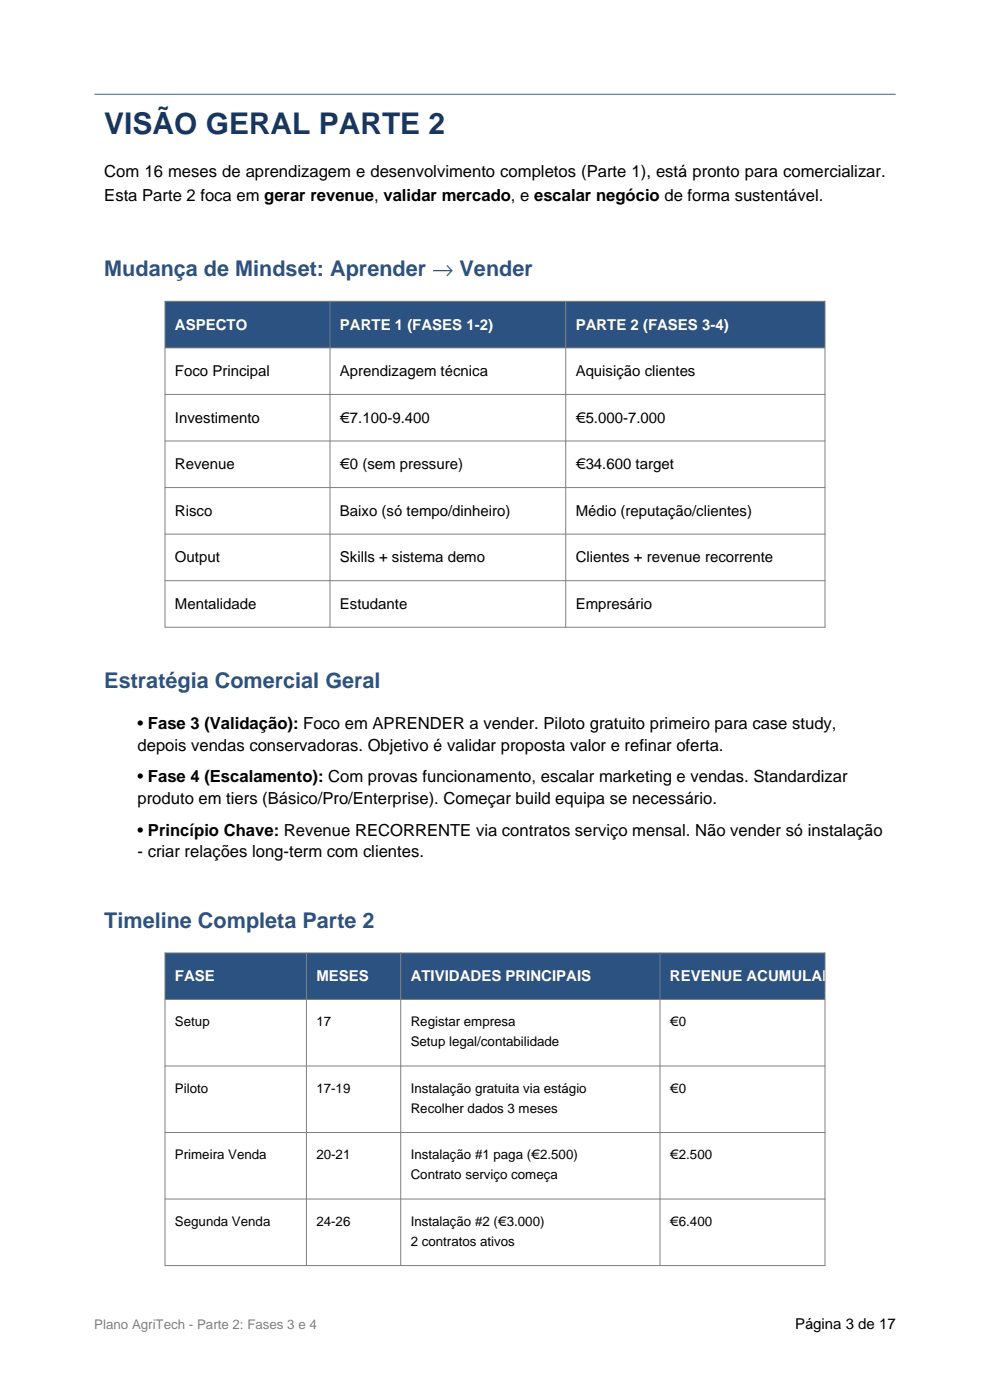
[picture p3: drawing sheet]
<svg xmlns="http://www.w3.org/2000/svg" width="210mm" height="297mm" viewBox="0 0 210 297" stroke-linecap="round" stroke-linejoin="round" font-family="sans-serif">
<defs><g id="words">
<text font-size="6.3" fill="#1a365d" x="22.1" y="28.5">VISÃO GERAL PARTE 2</text>
<g font-size="4.6" fill="#2c5282">
<text x="22.1" y="58.6">Mudança de Mindset: Aprender → Vender</text>
<text x="22.1" y="145.9">Estratégia Comercial Geral</text>
<text x="22.1" y="196.9">Timeline Completa Parte 2</text>
</g>
<g font-size="3.5">
<text x="22.1" y="37.6">Com 16 meses de aprendizagem e desenvolvimento completos (Parte 1), está pronto para comercializar.</text>
<text x="22.1" y="42.6">Esta Parte 2 foca em gerar revenue, validar mercado, e escalar negócio de forma sustentável.</text>
<text x="29.2" y="154.7">• Fase 3 (Validação): Foco em APRENDER a vender. Piloto gratuito primeiro para case study,</text>
<text x="29.2" y="159.3">depois vendas conservadoras. Objetivo é validar proposta valor e refinar oferta.</text>
<text x="29.2" y="166">• Fase 4 (Escalamento): Com provas funcionamento, escalar marketing e vendas. Standardizar</text>
<text x="29.2" y="170.6">produto em tiers (Básico/Pro/Enterprise). Começar build equipa se necessário.</text>
<text x="29.2" y="177.3">• Princípio Chave: Revenue RECORRENTE via contratos serviço mensal. Não vender só instalação</text>
<text x="29.2" y="181.9">- criar relações long-term com clientes.</text>
</g>
<g font-size="3.2" fill="#fff">
<text x="37.1" y="69.9">ASPECTO</text>
<text x="72.1" y="69.9">PARTE 1 (FASES 1-2)</text>
<text x="122.1" y="69.9">PARTE 2 (FASES 3-4)</text>
<text x="37.1" y="208.2">FASE</text>
<text x="67.1" y="208.2">MESES</text>
<text x="87.1" y="208.2">ATIVIDADES PRINCIPAIS</text>
<text x="142.1" y="208.2">REVENUE ACUMULADO</text>
</g>
<g font-size="3.2">
<text x="37.1" y="79.8">Foco Principal</text>
<text x="72.1" y="79.8">Aprendizagem técnica</text>
<text x="122.1" y="79.8">Aquisição clientes</text>
<text x="37.1" y="89.7">Investimento</text>
<text x="72.1" y="89.7">€7.100-9.400</text>
<text x="122.1" y="89.7">€5.000-7.000</text>
<text x="37.1" y="99.6">Revenue</text>
<text x="72.1" y="99.6">€0 (sem pressure)</text>
<text x="122.1" y="99.6">€34.600 target</text>
<text x="37.1" y="109.4">Risco</text>
<text x="72.1" y="109.4">Baixo (só tempo/dinheiro)</text>
<text x="122.1" y="109.4">Médio (reputação/clientes)</text>
<text x="37.1" y="119.3">Output</text>
<text x="72.1" y="119.3">Skills + sistema demo</text>
<text x="122.1" y="119.3">Clientes + revenue recorrente</text>
<text x="37.1" y="129.2">Mentalidade</text>
<text x="72.1" y="129.2">Estudante</text>
<text x="122.1" y="129.2">Empresário</text>
<text x="168.6" y="282">Página 3 de 17</text>
</g>
<g font-size="2.8">
<text x="37.1" y="217.7">Setup</text>
<text x="67.1" y="217.7">17</text>
<text x="87.1" y="217.7">Registar empresa</text>
<text x="87.1" y="221.9">Setup legal/contabilidade</text>
<text x="142.1" y="217.7">€0</text>
<text x="37.1" y="231.8">Piloto</text>
<text x="67.1" y="231.8">17-19</text>
<text x="87.1" y="231.8">Instalação gratuita via estágio</text>
<text x="142.1" y="231.8">€0</text>
<text x="87.1" y="236">Recolher dados 3 meses</text>
<text x="37.1" y="245.9">Primeira Venda</text>
<text x="67.1" y="245.9">20-21</text>
<text x="87.1" y="245.9">Instalação #1 paga (€2.500)</text>
<text x="142.1" y="245.9">€2.500</text>
<text x="87.1" y="250.1">Contrato serviço começa</text>
<text x="37.1" y="260">Segunda Venda</text>
<text x="67.1" y="260">24-26</text>
<text x="87.1" y="260">Instalação #2 (€3.000)</text>
<text x="142.1" y="260">€6.400</text>
<text x="87.1" y="264.2">2 contratos ativos</text>
</g>
<text font-size="2.8" fill="#808080" x="20" y="282">Plano AgriTech - Parte 2: Fases 3 e 4</text>
</g></defs>
<path d="M35 63.9h140v9.9h-140z" fill-rule="evenodd" fill="#2c5282"/>
<path d="M35 63.9h140v69.2h-140zM35 73.8h140M70 63.9v69.2M120 63.9v69.2M35 83.7h140M35 93.6h140M35 103.4h140M35 113.3h140M35 123.2h140" fill="none" stroke="#808080" stroke-width=".21"/>
<path d="M35 202.2h140v9.8h-140z" fill-rule="evenodd" fill="#2c5282"/>
<path d="M35 202.2h140v66.3h-140zM35 212h140M65 202.2v66.3M85 202.2v66.3M140 202.2v66.3M35 226.1h140M35 240.3h140M35 254.4h140" fill="none" stroke="#808080" stroke-width=".21"/>
<path d="M20 20h170" fill="none" stroke="#369" stroke-width=".21"/>
<use href="#words"/>
</svg>
